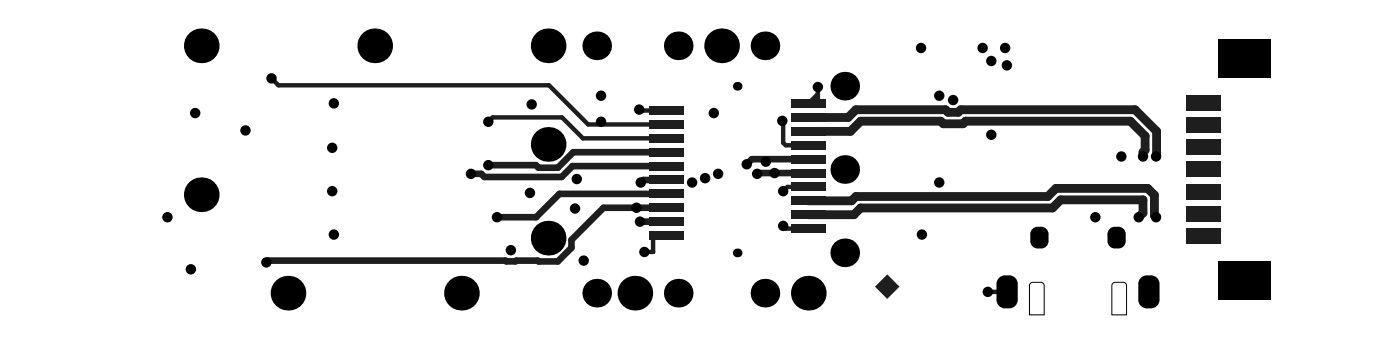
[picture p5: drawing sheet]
<svg xmlns="http://www.w3.org/2000/svg" width="269mm" height="65mm" viewBox="0 0 269 65" stroke-linecap="round" stroke-linejoin="round" font-family="sans-serif">
<path d="M198 54.3l1.8-.1a.63 .63 0 0 1 .7 .7v5.5h-2.8v-5.7zM213.8 54.3l1.8-.1a.63 .63 0 0 1 .7 .7v5.5h-2.8v-5.7z" fill="none" stroke="#000" stroke-width=".19"/>
<path d="M52.1 15l1.4 1.4M157 16.7v3l-.1 .2h-1.7l1.8-1.8M94.6 22.5l-.8 .9M150.2 23.2l.2 .2M151.2 35.9l-.8 .8M150.4 43.4l.5 .5" fill="none" stroke="#1e1e1e" stroke-width=".85"/>
<path d="M102.9 31.7l.5 .5M110.1 29.2l-3 3M144.4 30.6l-1 .9M97.1 50l.1 .2M99 50.2l.1-.2h4.1l.2 .2" fill="none" stroke="#1e1e1e" stroke-width="1.3"/>
<path d="M164.3 37.7l-.8 .8M180.6 23.3l.5 .5h3.8l.5-.5M202.8 36.2l-1.6 1.5M203.7 38.4l-1.6 1.5M222.1 29.9l-.1 .1" fill="none" stroke="#1e1e1e" stroke-width="1.7"/>
<circle cx="231.1" cy="32.5" r=".42" fill="#1e1e1e"/>
<path d="M93.8 31.7h9.1M103.4 32.2h3.7M110.1 29.2h17.8M127.9 31.9h-18l-2.1 2.1h-14.8l-.6-.6h-2M127.9 39.9h-12l-6.2 6.2v1.5l-2.6 2.6h-3.7M127.9 34.5h-4.4l-.5 .5M127.9 37.2h-20.5l-4.5 4.5h-7.5M144.4 30.6h10.8M155.2 33.2h-9.7l-.1 .2M97.1 50h-45.6l-.4 .4M97.2 50.2h1.8M122.9 42.5h5" fill="none" stroke="#1e1e1e" stroke-width="1.3"/>
<path d="M53.5 16.4h51.9l7.5 7.5h15M94.6 22.5h13.3l4 4.1h16M122.7 21l.2 .2h5M150.4 23.4v4l.5 .5h4.3M151.2 35.9h4M123.7 48.4h1.7M125.4 48.4h.1M127.9 45.2h-2.5v3.2M150.9 43.9h4.3M189.7 56h3.7" fill="none" stroke="#1e1e1e" stroke-width=".85"/>
<path d="M155.2 22.6h7.6l1.5-1.5h17.2l.5 .5h2l.5-.5h33.4l4.2 4.1v4.7M155.2 38.5h8.3M164.3 37.7h36.9M180.6 23.3h-15.3l-2 1.9h-8.1M185.4 23.3h31.6l2.9 2.8v2.7l-.4 .4v.8M202.1 39.9h-36.8l-1.3 1.3h-8.8M202.8 36.2h17.6l1.3 1.3v3.9l.3 .3M203.7 38.4h15.8v2.5l-.9 .8" fill="none" stroke="#1e1e1e" stroke-width="1.7"/>
<g fill="#000">
<path d="M193 57.6v1.6zM191.3 57.6h1.7v1.6a1.63 1.63 0 0 1-1.7-1.6z"/>
<path d="M191.3 54.5h1.7zM191.8 53.3l.7-.4h.5v1.6h-1.7l.1-.4z"/>
<path d="M193.8 57.6h1.6zM193.8 57.6h1.6a1.63 1.63 0 0 1-1.6 1.6z"/>
<path d="M193.8 52.9v1.6zM193.8 52.9a1.63 1.63 0 0 1 1.6 1.6h-1.6z"/>
<path d="M199.2 46.3v1.4zM197.8 46.3h1.4v1.4a1.4 1.4 0 0 1-1.4-1.4z"/>
<path d="M197.8 44.9h1.4zM198.4 43.8l.8-.3v1.4h-1.4l.1-.4z"/>
<path d="M199.9 46.3h1.4zM199.9 46.3h1.4a1.4 1.4 0 0 1-1.4 1.4z"/>
<path d="M199.9 43.5v1.4zM199.9 43.5a1.4 1.4 0 0 1 1.4 1.4h-1.4z"/>
<path d="M214.1 46.3v1.4zM212.7 46.3h1.4v1.4a1.4 1.4 0 0 1-1.4-1.4z"/>
<path d="M212.7 44.9h1.4zM213.2 43.8l.9-.3v1.4h-1.4v-.4z"/>
<path d="M214.8 46.3h1.3zM214.8 46.3h1.3a1.4 1.4 0 0 1-1.3 1.4z"/>
<path d="M214.8 43.5v1.4zM214.8 43.5a1.4 1.4 0 0 1 1.3 1.4h-1.3z"/>
<path d="M220.2 57.6v1.6zM218.6 57.6h1.6v1.6a1.63 1.63 0 0 1-1.6-1.6z"/>
<path d="M218.6 54.5h1.6zM219 53.3l.8-.4h.4v1.6h-1.6v-.4z"/>
<path d="M221 57.6h1.6zM221 57.6h1.6a1.63 1.63 0 0 1-1.6 1.6z"/>
<path d="M221 52.9v1.6zM221 52.9a1.63 1.63 0 0 1 1.6 1.6h-1.6z"/>
<circle cx="38.6" cy="8.8" r="3.3"/>
<circle cx="52.1" cy="15" r="1"/>
<circle cx="64.1" cy="19.8" r="1"/>
<circle cx="72" cy="8.8" r="3.3"/>
<circle cx="105.3" cy="8.8" r="3.3"/>
<circle cx="114.6" cy="8.8" r="2.75"/>
<circle cx="115.4" cy="18.4" r="1"/>
<circle cx="130.2" cy="8.8" r="2.75"/>
<circle cx="138.6" cy="8.8" r="3.3"/>
<circle cx="141.6" cy="16.6" r=".83"/>
<circle cx="146.9" cy="8.8" r="2.75"/>
<circle cx="157" cy="16.7" r="1"/>
<circle cx="162.2" cy="16.5" r="2.75"/>
<circle cx="176.9" cy="9.2" r="1"/>
<circle cx="180.3" cy="18.4" r="1"/>
<circle cx="183" cy="19.2" r="1"/>
<circle cx="188.7" cy="9.2" r="1"/>
<circle cx="190.3" cy="11.7" r="1"/>
<circle cx="193" cy="9.2" r="1"/>
<circle cx="193.3" cy="12.5" r="1"/>
<circle cx="231.1" cy="19.8" r="1"/>
<circle cx="37.5" cy="21.7" r="1"/>
<circle cx="38.6" cy="37.4" r="3.3"/>
<circle cx="47.1" cy="25" r="1"/>
<circle cx="63.8" cy="36.7" r="1"/>
<circle cx="63.8" cy="28.4" r="1"/>
<circle cx="90.4" cy="33.4" r="1"/>
<circle cx="93.8" cy="31.7" r="1"/>
<circle cx="93.8" cy="23.4" r="1"/>
<circle cx="101.8" cy="37" r="1"/>
<circle cx="102.1" cy="20" r="1"/>
<circle cx="105.3" cy="27.7" r="3.3"/>
<circle cx="110.7" cy="34.4" r="1"/>
<circle cx="115.4" cy="23.4" r="1"/>
<circle cx="122.2" cy="39.9" r="1"/>
<circle cx="122.7" cy="21" r="1"/>
<circle cx="123" cy="35" r="1"/>
<circle cx="132.9" cy="35" r="1"/>
<circle cx="135.4" cy="34.2" r="1"/>
<circle cx="137.1" cy="21.7" r="1"/>
<circle cx="137.9" cy="33.4" r="1"/>
<circle cx="143.4" cy="31.5" r="1"/>
<circle cx="145.4" cy="33.4" r="1"/>
<circle cx="147" cy="31" r="1"/>
<circle cx="148.7" cy="33.2" r="1"/>
<circle cx="150.2" cy="23.2" r="1"/>
<circle cx="150.4" cy="36.7" r="1"/>
<circle cx="162.2" cy="32.5" r="2.75"/>
<circle cx="180.3" cy="35" r="1"/>
<circle cx="190.3" cy="25.9" r="1"/>
<circle cx="215.3" cy="30" r="1"/>
<circle cx="219.5" cy="30" r="1"/>
<circle cx="222" cy="30" r="1"/>
<circle cx="231.1" cy="36.8" r="1"/>
<circle cx="231.1" cy="28.3" r="1"/>
<circle cx="231.1" cy="24.1" r="1"/>
<circle cx="231.1" cy="32.5" r="1"/>
<circle cx="32.2" cy="41.7" r="1"/>
<circle cx="36.6" cy="51.7" r="1"/>
<circle cx="51.1" cy="50.4" r="1"/>
<circle cx="55.3" cy="56.3" r="3.3"/>
<circle cx="64.1" cy="45" r="1"/>
<circle cx="88.6" cy="56.3" r="3.3"/>
<circle cx="95.4" cy="41.7" r="1"/>
<circle cx="98.1" cy="48" r="1"/>
<circle cx="105.3" cy="45.7" r="3.3"/>
<circle cx="110.4" cy="40" r="1"/>
<circle cx="112.1" cy="50" r="1"/>
<circle cx="114.6" cy="56.3" r="2.75"/>
<circle cx="121.9" cy="56.3" r="3.3"/>
<circle cx="122.9" cy="42.5" r="1"/>
<circle cx="123.7" cy="48.4" r="1"/>
<circle cx="130.2" cy="56.3" r="2.75"/>
<circle cx="141.6" cy="48.5" r=".83"/>
<circle cx="146.9" cy="56.3" r="2.75"/>
<circle cx="150.4" cy="43.4" r="1"/>
<circle cx="155.2" cy="56.3" r="3.3"/>
<circle cx="162.2" cy="48.5" r="2.75"/>
<circle cx="177" cy="45" r="1"/>
<circle cx="189.7" cy="56" r="1"/>
<circle cx="210.3" cy="41.7" r="1"/>
<circle cx="218.6" cy="41.7" r="1"/>
<circle cx="222" cy="41.7" r="1"/>
<circle cx="231.1" cy="45.2" r="1"/>
<circle cx="231.1" cy="41" r="1"/>
</g>
<g fill="#000">
<path d="M234 7.6h10v7.4h-10z" fill-rule="evenodd"/>
<path d="M234 7.6h10v7.4h-10z" fill-rule="evenodd"/>
<path d="M193 52.9h.8l1.6 1.6v3.1l-1.6 1.6h-.8l-1.7-1.6v-3.1z" fill-rule="evenodd"/>
<path d="M199.2 43.5h.7l1.4 1.4v1.4l-1.4 1.4h-.7l-1.4-1.4v-1.4z" fill-rule="evenodd"/>
<path d="M212.7 44.9l1.4-1.4h.7l1.3 1.4v1.4l-1.3 1.4h-.7l-1.4-1.4z" fill-rule="evenodd"/>
<path d="M220.2 52.9h.8l1.6 1.6v3.1l-1.6 1.6h-.8l-1.6-1.6v-3.1z" fill-rule="evenodd"/>
<path d="M234 50.1h10v7.3h-10z" fill-rule="evenodd"/>
<path d="M234 50.1h10v7.3h-10z" fill-rule="evenodd"/>
</g>
<g fill="#1e1e1e">
<path d="M124.6 44.4h6.6v1.6h-6.6z" fill-rule="evenodd"/>
<path d="M124.6 41.7h6.6v1.7h-6.6z" fill-rule="evenodd"/>
<path d="M124.6 36.4h6.6v1.6h-6.6z" fill-rule="evenodd"/>
<path d="M124.6 31.1h6.6v1.6h-6.6z" fill-rule="evenodd"/>
<path d="M124.6 28.4h6.6v1.7h-6.6z" fill-rule="evenodd"/>
<path d="M124.6 23.1h6.6v1.6h-6.6z" fill-rule="evenodd"/>
<path d="M151.9 43h6.6v1.7h-6.6z" fill-rule="evenodd"/>
<path d="M151.9 35h6.6v1.7h-6.6z" fill-rule="evenodd"/>
<path d="M151.9 37.7h6.6v1.7h-6.6z" fill-rule="evenodd"/>
<path d="M151.9 29.7h6.6v1.7h-6.6z" fill-rule="evenodd"/>
<path d="M151.9 21.7h6.6v1.7h-6.6z" fill-rule="evenodd"/>
<path d="M151.9 24.4h6.6v1.7h-6.6z" fill-rule="evenodd"/>
<path d="M227.8 43.7h6.7v3h-6.7z" fill-rule="evenodd"/>
<path d="M227.8 35.3h6.7v3h-6.7z" fill-rule="evenodd"/>
<path d="M227.8 22.6h6.7v3h-6.7z" fill-rule="evenodd"/>
<path d="M124.6 39h6.6v1.7h-6.6z" fill-rule="evenodd"/>
<path d="M124.6 33.7h6.6v1.7h-6.6z" fill-rule="evenodd"/>
<path d="M124.6 25.7h6.6v1.7h-6.6z" fill-rule="evenodd"/>
<path d="M124.6 20.4h6.6v1.7h-6.6z" fill-rule="evenodd"/>
<path d="M151.9 32.4h6.6v1.7h-6.6z" fill-rule="evenodd"/>
<path d="M151.9 40.4h6.6v1.6h-6.6z" fill-rule="evenodd"/>
<path d="M151.9 19.1h6.6v1.6h-6.6z" fill-rule="evenodd"/>
<path d="M151.9 27.1h6.6v1.6h-6.6z" fill-rule="evenodd"/>
<path d="M227.8 39.5h6.7v3h-6.7z" fill-rule="evenodd"/>
<path d="M227.8 26.8h6.7v3h-6.7z" fill-rule="evenodd"/>
<path d="M227.8 18.3h6.7v3h-6.7z" fill-rule="evenodd"/>
<path d="M227.8 31h6.7v3h-6.7z" fill-rule="evenodd"/>
<path d="M170.4 52.7l2.3 2.3-2.3 2.4-2.4-2.4z" fill-rule="evenodd"/>
</g>
</svg>
